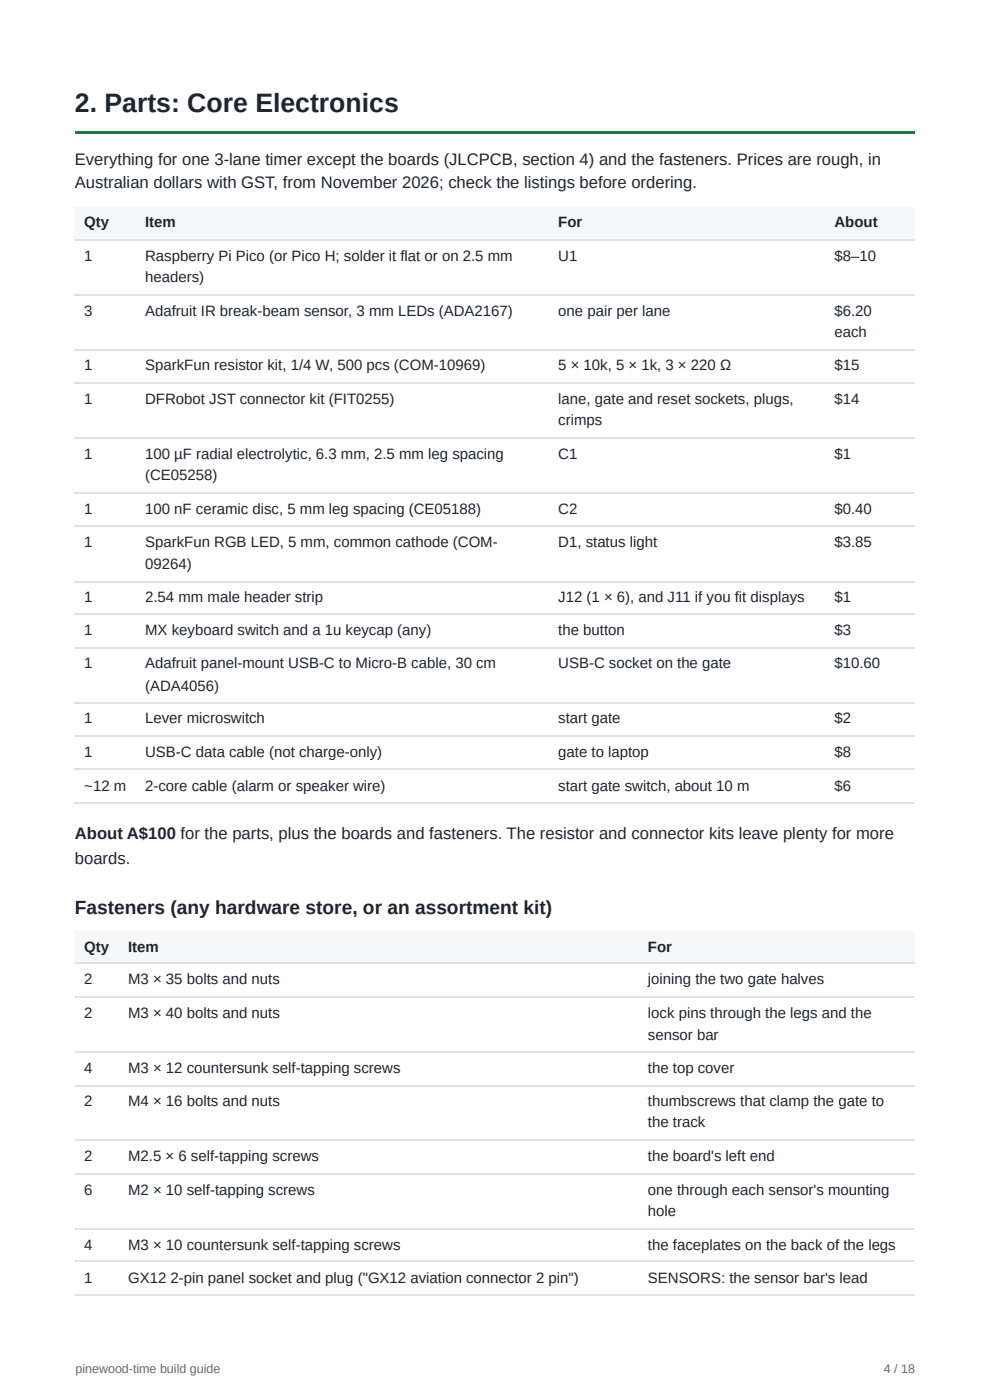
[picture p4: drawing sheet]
<svg xmlns="http://www.w3.org/2000/svg" width="210mm" height="297mm" viewBox="0 0 210 297" stroke-linecap="round" stroke-linejoin="round" font-family="sans-serif">
<defs><g id="words">
<text font-size="5.6" fill="#1d2530" x="15.9" y="23.8">2. Parts: Core Electronics</text>
<text font-size="4.1" fill="#1d2530" x="15.9" y="193.9">Fasteners (any hardware store, or an assortment kit)</text>
<g font-size="3.5" fill="#1d2530">
<text x="15.9" y="34.9">Everything for one 3-lane timer except the boards (JLCPCB, section 4) and the fasteners. Prices are rough, in</text>
<text x="15.9" y="40">Australian dollars with GST, from November 2026; check the listings before ordering.</text>
<text x="15.9" y="178.1">About A$100 for the parts, plus the boards and fasteners. The resistor and connector kits leave plenty for more</text>
<text x="15.9" y="183.4">boards.</text>
</g>
<g font-size="3.2" fill="#1d2530">
<text x="17.9" y="48.2">Qty</text>
<text x="30.8" y="48.2">Item</text>
<text x="118.4" y="48.2">For</text>
<text x="176.9" y="48.2">About</text>
<text x="17.9" y="55.3">1</text>
<text x="30.8" y="55.3">Raspberry Pi Pico (or Pico H; solder it flat or on 2.5 mm</text>
<text x="30.8" y="59.8">headers)</text>
<text x="118.4" y="55.3">U1</text>
<text x="176.9" y="55.3">$8–10</text>
<text x="17.9" y="66.9">3</text>
<text x="30.8" y="66.9">Adafruit IR break-beam sensor, 3 mm LEDs (ADA2167)</text>
<text x="118.4" y="66.9">one pair per lane</text>
<text x="176.9" y="66.9">$6.20</text>
<text x="176.9" y="71.4">each</text>
<text x="17.9" y="78.6">1</text>
<text x="30.8" y="78.6">SparkFun resistor kit, 1/4 W, 500 pcs (COM-10969)</text>
<text x="118.4" y="78.6">5 × 10k, 5 × 1k, 3 × 220 Ω</text>
<text x="176.9" y="78.6">$15</text>
<text x="17.9" y="85.7">1</text>
<text x="30.8" y="85.7">DFRobot JST connector kit (FIT0255)</text>
<text x="118.4" y="85.7">lane, gate and reset sockets, plugs,</text>
<text x="176.9" y="85.7">$14</text>
<text x="118.4" y="90.2">crimps</text>
<text x="17.9" y="97.4">1</text>
<text x="30.8" y="97.4">100 µF radial electrolytic, 6.3 mm, 2.5 mm leg spacing</text>
<text x="30.8" y="101.9">(CE05258)</text>
<text x="118.4" y="97.4">C1</text>
<text x="176.9" y="97.4">$1</text>
<text x="17.9" y="109">1</text>
<text x="30.8" y="109">100 nF ceramic disc, 5 mm leg spacing (CE05188)</text>
<text x="118.4" y="109">C2</text>
<text x="176.9" y="109">$0.40</text>
<text x="17.9" y="116.1">1</text>
<text x="30.8" y="116.1">SparkFun RGB LED, 5 mm, common cathode (COM-</text>
<text x="118.4" y="116.1">D1, status light</text>
<text x="176.9" y="116.1">$3.85</text>
<text x="30.8" y="120.6">09264)</text>
<text x="17.9" y="127.8">1</text>
<text x="30.8" y="127.8">2.54 mm male header strip</text>
<text x="118.4" y="127.8">J12 (1 × 6), and J11 if you fit displays</text>
<text x="176.9" y="127.8">$1</text>
<text x="17.9" y="134.7">1</text>
<text x="30.8" y="134.7">MX keyboard switch and a 1u keycap (any)</text>
<text x="118.4" y="134.7">the button</text>
<text x="176.9" y="134.7">$3</text>
<text x="17.9" y="141.8">1</text>
<text x="30.8" y="141.8">Adafruit panel-mount USB-C to Micro-B cable, 30 cm</text>
<text x="118.4" y="141.8">USB-C socket on the gate</text>
<text x="176.9" y="141.8">$10.60</text>
<text x="30.8" y="146.6">(ADA4056)</text>
<text x="17.9" y="153.5">1</text>
<text x="30.8" y="153.5">Lever microswitch</text>
<text x="118.4" y="153.5">start gate</text>
<text x="176.9" y="153.5">$2</text>
<text x="17.9" y="160.6">1</text>
<text x="30.8" y="160.6">USB-C data cable (not charge-only)</text>
<text x="118.4" y="160.6">gate to laptop</text>
<text x="176.9" y="160.6">$8</text>
<text x="17.9" y="167.7">~12 m</text>
<text x="30.8" y="167.7">2-core cable (alarm or speaker wire)</text>
<text x="118.4" y="167.7">start gate switch, about 10 m</text>
<text x="176.9" y="167.7">$6</text>
<text x="17.9" y="201.9">Qty</text>
<text x="27.2" y="201.9">Item</text>
<text x="137.4" y="201.9">For</text>
<text x="17.9" y="208.8">2</text>
<text x="27.2" y="208.8">M3 × 35 bolts and nuts</text>
<text x="137.4" y="208.8">joining the two gate halves</text>
<text x="17.9" y="215.9">2</text>
<text x="27.2" y="215.9">M3 × 40 bolts and nuts</text>
<text x="137.4" y="215.9">lock pins through the legs and the</text>
<text x="137.4" y="220.7">sensor bar</text>
<text x="17.9" y="227.5">4</text>
<text x="27.2" y="227.5">M3 × 12 countersunk self-tapping screws</text>
<text x="137.4" y="227.5">the top cover</text>
<text x="17.9" y="234.7">2</text>
<text x="27.2" y="234.7">M4 × 16 bolts and nuts</text>
<text x="137.4" y="234.7">thumbscrews that clamp the gate to</text>
<text x="137.4" y="239.2">the track</text>
<text x="17.9" y="246.3">2</text>
<text x="27.2" y="246.3">M2.5 × 6 self-tapping screws</text>
<text x="137.4" y="246.3">the board's left end</text>
<text x="17.9" y="253.5">6</text>
<text x="27.2" y="253.5">M2 × 10 self-tapping screws</text>
<text x="137.4" y="253.5">one through each sensor's mounting</text>
<text x="137.4" y="258">hole</text>
<text x="17.9" y="265.1">4</text>
<text x="27.2" y="265.1">M3 × 10 countersunk self-tapping screws</text>
<text x="137.4" y="265.1">the faceplates on the back of the legs</text>
<text x="17.9" y="272.3">1</text>
<text x="27.2" y="272.3">GX12 2-pin panel socket and plug (&quot;GX12 aviation connector 2 pin&quot;)</text>
<text x="137.4" y="272.3">SENSORS: the sensor bar's lead</text>
</g>
<g font-size="2.6" fill="#5d6875">
<text x="16" y="291.3">pinewood-time build guide</text>
<text x="187.4" y="291.3">4 / 18</text>
</g>
</g></defs>
<path d="M15.9 27.8h178v.5h-178z" fill="#1f7a45"/>
<g fill="#f5f7f8">
<path d="M15.9 43.9h12.9v6.9h-12.9z"/>
<path d="M28.8 43.9h87.6v6.9h-87.6z"/>
<path d="M116.4 43.9h58.5v6.9h-58.5z"/>
<path d="M174.9 43.9h19v6.9h-19z"/>
</g>
<g fill="none" stroke="#dde2e6" stroke-width=".26">
<path d="M15.9 50.9h178M15.9 62.6h178M15.9 74.2h178M15.9 81.4h178M15.9 93h178M15.9 104.6h178M15.9 111.5h178M15.9 123.4h178M15.9 130.3h178M15.9 137.4h178M15.9 149.1h178M15.9 156.2h178"/>
<path d="M15.9 163.1h178M15.9 170.3h178"/>
</g>
<g fill="#f5f7f8">
<path d="M15.9 197.6h9.2v6.9h-9.2z"/>
<path d="M25.1 197.6h110.4v6.9h-110.4z"/>
<path d="M135.5 197.6h58.4v6.9h-58.4z"/>
</g>
<path d="M15.9 204.4h178M15.9 211.5h178M15.9 223.2h178M15.9 230.3h178M15.9 242h178M15.9 249.1h178M15.9 260.7h178M15.9 267.6h178M15.9 274.8h178" fill="none" stroke="#dde2e6" stroke-width=".26"/>
<use href="#words"/>
</svg>
